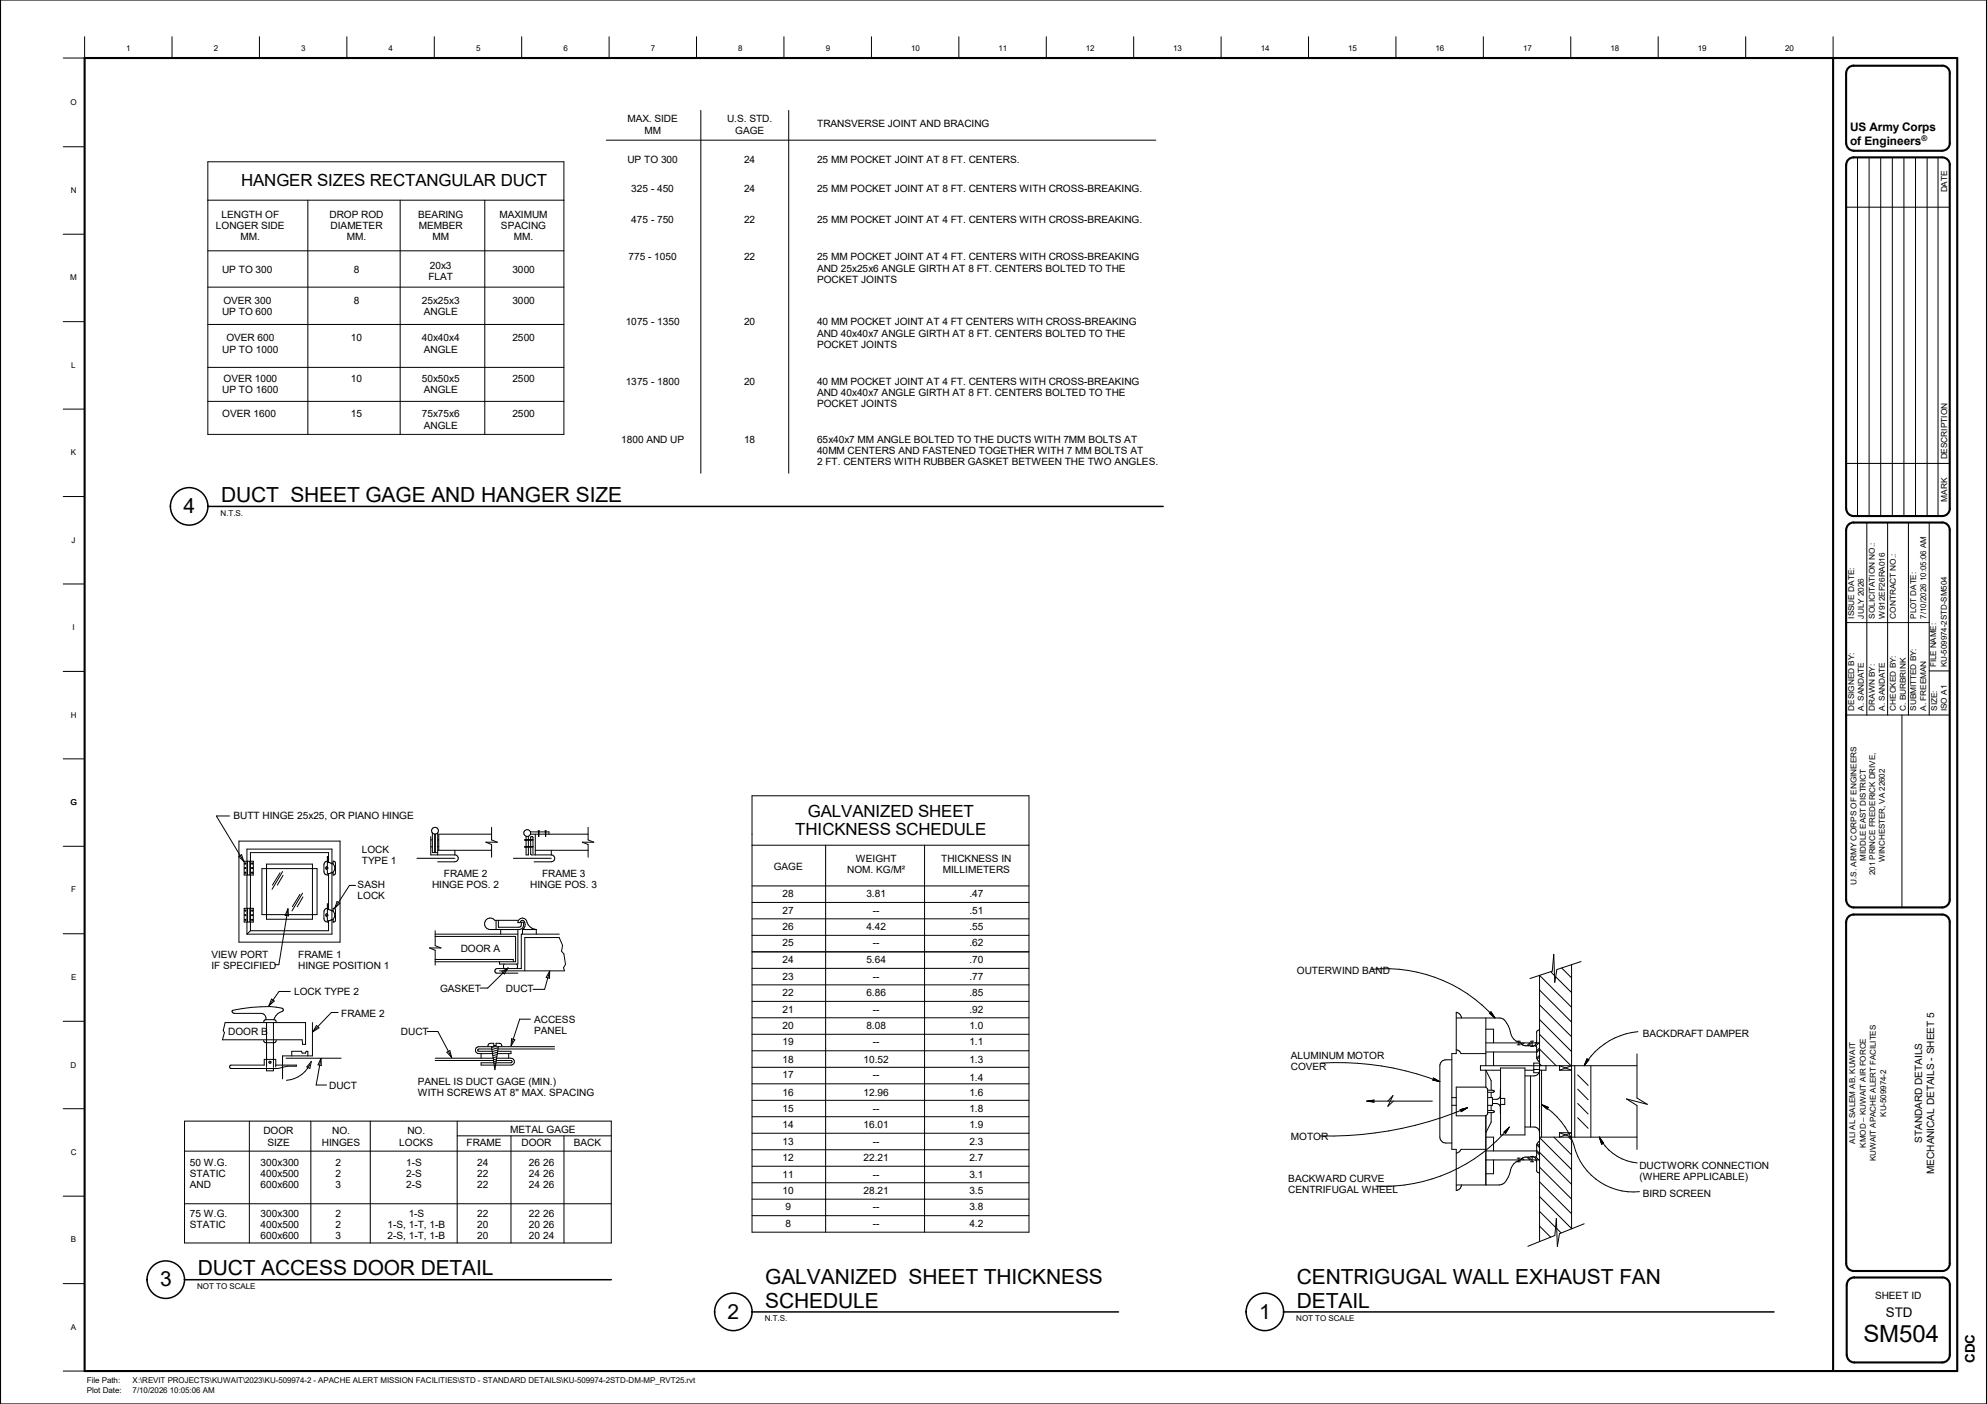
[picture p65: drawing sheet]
<svg xmlns="http://www.w3.org/2000/svg" width="841mm" height="594mm" viewBox="0 0 841 594" stroke-linecap="round" stroke-linejoin="round" font-family="sans-serif">
<defs><g id="words">
<text font-size="10.1" x="788.8" y="567.9">SM504</text>
<g font-size="8.8">
<text x="93.6" y="212.4">DUCT SHEET GAGE AND HANGER SIZE</text>
<text x="77.6" y="217.1">4</text>
<text x="83.7" y="539.6">DUCT ACCESS DOOR DETAIL</text>
<text x="67.7" y="544.3">3</text>
<text x="323.9" y="543.4">GALVANIZED SHEET THICKNESS</text>
<text x="548.9" y="543.4">CENTRIGUGAL WALL EXHAUST FAN</text>
<text x="308" y="558">2</text>
<text x="323.9" y="553.3">SCHEDULE</text>
<text x="532.9" y="558">1</text>
<text x="548.9" y="553.3">DETAIL</text>
</g>
<g font-size="7.1">
<text x="102.1" y="78.8">HANGER SIZES RECTANGULAR DUCT</text>
<text x="341.9" y="345.7">GALVANIZED SHEET</text>
<text x="336.6" y="353.5">THICKNESS SCHEDULE</text>
</g>
<g font-size="5.6">
<text x="798.2" y="557.4">STD</text>
<text x="835.9" y="576.7" transform="rotate(-90 835.9 576.7)">CDC</text>
</g>
<g font-size="5">
<text x="783.1" y="55.5">US Army Corps</text>
<text x="783.1" y="61.3">of Engineers</text>
</g>
<g font-size="4.3">
<text x="345.8" y="53.8">TRANSVERSE JOINT AND BRACING</text>
<text x="265.6" y="68.9">UP TO 300</text>
<text x="314.9" y="68.9">24</text>
<text x="345.8" y="68.9">25 MM POCKET JOINT AT 8 FT. CENTERS.</text>
<text x="267.2" y="81.1">325 - 450</text>
<text x="314.9" y="81.1">24</text>
<text x="345.8" y="81.1">25 MM POCKET JOINT AT 8 FT. CENTERS WITH CROSS-BREAKING.</text>
<text x="267.2" y="94.4">475 - 750</text>
<text x="314.9" y="94.4">22</text>
<text x="345.8" y="94.4">25 MM POCKET JOINT AT 4 FT. CENTERS WITH CROSS-BREAKING.</text>
<text x="266" y="110.1">775 - 1050</text>
<text x="314.9" y="110.1">22</text>
<text x="345.8" y="110.1">25 MM POCKET JOINT AT 4 FT. CENTERS WITH CROSS-BREAKING</text>
<text x="94" y="115.4">UP TO 300</text>
<text x="149.7" y="115.4">8</text>
<text x="216.9" y="115.4">3000</text>
<text x="345.8" y="114.9">AND 25x25x6 ANGLE GIRTH AT 8 FT. CENTERS BOLTED TO THE</text>
<text x="345.8" y="119.6">POCKET JOINTS</text>
<text x="149.7" y="128.7">8</text>
<text x="216.9" y="128.7">3000</text>
<text x="264.8" y="137.6">1075 - 1350</text>
<text x="314.9" y="137.6">20</text>
<text x="345.8" y="137.6">40 MM POCKET JOINT AT 4 FT CENTERS WITH CROSS-BREAKING</text>
<text x="345.8" y="142.4">AND 40x40x7 ANGLE GIRTH AT 8 FT. CENTERS BOLTED TO THE</text>
<text x="148.5" y="144.4">10</text>
<text x="216.9" y="144.4">2500</text>
<text x="345.8" y="147.2">POCKET JOINTS</text>
<text x="148.5" y="161.7">10</text>
<text x="216.9" y="161.7">2500</text>
<text x="264.8" y="162.7">1375 - 1800</text>
<text x="314.9" y="162.7">20</text>
<text x="345.8" y="167.5">AND 40x40x7 ANGLE GIRTH AT 8 FT. CENTERS BOLTED TO THE</text>
<text x="345.8" y="162.7">40 MM POCKET JOINT AT 4 FT. CENTERS WITH CROSS-BREAKING</text>
<text x="345.8" y="172.3">POCKET JOINTS</text>
<text x="148.5" y="176.7">15</text>
<text x="216.9" y="176.7">2500</text>
<text x="262.9" y="187.2">1800 AND UP</text>
<text x="314.9" y="187.2">18</text>
<text x="345.8" y="187.2">65x40x7 MM ANGLE BOLTED TO THE DUCTS WITH 7MM BOLTS AT</text>
<text x="345.8" y="192">40MM CENTERS AND FASTENED TOGETHER WITH 7 MM BOLTS AT</text>
<text x="345.8" y="196.8">2 FT. CENTERS WITH RUBBER GASKET BETWEEN THE TWO ANGLES.</text>
<text x="98.8" y="346.8">BUTT HINGE 25x25, OR PIANO HINGE</text>
<text x="327.5" y="368.2">GAGE</text>
<text x="331.3" y="379.5">28</text>
<text x="366.7" y="379.5">3.81</text>
<text x="410.3" y="379.5">.47</text>
<text x="331.3" y="386.7">27</text>
<text x="369.5" y="386.7">--</text>
<text x="410.3" y="386.7">.51</text>
<text x="331.3" y="393.6">26</text>
<text x="366.7" y="393.6">4.42</text>
<text x="410.3" y="393.6">.55</text>
<text x="331.3" y="400.4">25</text>
<text x="369.5" y="400.4">--</text>
<text x="410.3" y="400.4">.62</text>
<text x="195" y="402.8">DOOR A</text>
<text x="331.3" y="407.5">24</text>
<text x="366.7" y="407.5">5.64</text>
<text x="410.3" y="407.5">.70</text>
<text x="548.9" y="412.2">OUTERWIND BAND</text>
<text x="186.3" y="419.9">GASKET</text>
<text x="214.2" y="419.9">DUCT</text>
<text x="331.3" y="414.5">23</text>
<text x="369.5" y="414.5">--</text>
<text x="410.3" y="414.5">.77</text>
<text x="124.5" y="421.2">LOCK TYPE 2</text>
<text x="331.3" y="421.6">22</text>
<text x="366.7" y="421.6">6.86</text>
<text x="410.3" y="421.6">.85</text>
<text x="144.4" y="430.1">FRAME 2</text>
<text x="331.3" y="428.5">21</text>
<text x="369.5" y="428.5">--</text>
<text x="410.3" y="428.5">.92</text>
<text x="331.3" y="435.4">20</text>
<text x="366.7" y="435.4">8.08</text>
<text x="410.3" y="435.4">1.0</text>
<text x="96.6" y="438">DOOR B</text>
<text x="169.7" y="438">DUCT</text>
<text x="331.3" y="442.3">19</text>
<text x="369.5" y="442.3">--</text>
<text x="410.3" y="442.3">1.1</text>
<text x="695.3" y="439">BACKDRAFT DAMPER</text>
<text x="331.3" y="449.6">18</text>
<text x="365.5" y="449.6">10.52</text>
<text x="410.3" y="449.6">1.3</text>
<text x="139.3" y="460.7">DUCT</text>
<text x="331.3" y="456.2">17</text>
<text x="369.5" y="456.2">--</text>
<text x="410.3" y="457.5">1.4</text>
<text x="331.3" y="463.7">16</text>
<text x="365.5" y="463.7">12.96</text>
<text x="410.3" y="463.7">1.6</text>
<text x="331.3" y="470.4">15</text>
<text x="369.5" y="470.4">--</text>
<text x="410.3" y="470.4">1.8</text>
<text x="215.9" y="479.5">METAL GAGE</text>
<text x="331.3" y="477.3">14</text>
<text x="365.5" y="477.3">16.01</text>
<text x="410.3" y="477.3">1.9</text>
<text x="197.5" y="485.1">FRAME</text>
<text x="220.7" y="485.1">DOOR</text>
<text x="242.9" y="485.1">BACK</text>
<text x="331.3" y="484.4">13</text>
<text x="369.5" y="484.4">--</text>
<text x="410.3" y="484.4">2.3</text>
<text x="546.4" y="482.6">MOTOR</text>
<text x="813.6" y="483.7" transform="rotate(-90 813.6 483.7)">STANDARD DETAILS</text>
<text x="331.3" y="491.3">12</text>
<text x="365.5" y="491.3">22.21</text>
<text x="410.3" y="491.3">2.7</text>
<text x="818.7" y="496.7" transform="rotate(-90 818.7 496.7)">MECHANICAL DETAILS - SHEET 5</text>
<text x="331.3" y="498.3">11</text>
<text x="369.5" y="498.3">--</text>
<text x="410.3" y="498.3">3.1</text>
<text x="331.3" y="505.3">10</text>
<text x="365.5" y="505.3">28.21</text>
<text x="410.3" y="505.3">3.5</text>
<text x="695.3" y="506.5">BIRD SCREEN</text>
<text x="332.4" y="512.1">9</text>
<text x="369.5" y="512.1">--</text>
<text x="410.3" y="512.1">3.8</text>
<text x="332.4" y="519.2">8</text>
<text x="369.5" y="519.2">--</text>
<text x="410.3" y="519.2">4.2</text>
<text x="793.6" y="549.7">SHEET ID</text>
</g>
<g font-size="4.2">
<text x="265.6" y="51.8">MAX. SIDE</text>
<text x="307.7" y="51.8">U.S. STD.</text>
<text x="272.8" y="56.6">MM</text>
<text x="311.1" y="56.6">GAGE</text>
<text x="93.8" y="92.1">LENGTH OF</text>
<text x="139.5" y="92.1">DROP ROD</text>
<text x="177" y="92.1">BEARING</text>
<text x="211.5" y="92.1">MAXIMUM</text>
<text x="91.4" y="96.9">LONGER SIDE</text>
<text x="101.9" y="101.6">MM.</text>
<text x="140" y="96.9">DIAMETER</text>
<text x="146.9" y="101.6">MM.</text>
<text x="177.2" y="96.9">MEMBER</text>
<text x="183.1" y="101.6">MM</text>
<text x="212" y="96.9">SPACING</text>
<text x="217.6" y="101.6">MM.</text>
<text x="182" y="113.6">20x3</text>
<text x="181.3" y="118.4">FLAT</text>
<text x="94.5" y="128.7">OVER 300</text>
<text x="178.6" y="128.7">25x25x3</text>
<text x="94" y="133.4">UP TO 600</text>
<text x="179.4" y="133.4">ANGLE</text>
<text x="94.1" y="149.2">UP TO 1000</text>
<text x="95.8" y="144.4">OVER 600</text>
<text x="178.6" y="144.4">40x40x4</text>
<text x="179.4" y="149.2">ANGLE</text>
<text x="94.6" y="161.7">OVER 1000</text>
<text x="178.6" y="161.7">50x50x5</text>
<text x="94.1" y="166.5">UP TO 1600</text>
<text x="179.4" y="166.5">ANGLE</text>
<text x="94.1" y="176.7">OVER 1600</text>
<text x="178.6" y="176.7">75x75x6</text>
<text x="179.4" y="181.4">ANGLE</text>
<text x="153.2" y="360.8">LOCK</text>
<text x="153.2" y="365.6">TYPE 1</text>
<text x="362.2" y="364.7">WEIGHT</text>
<text x="398.4" y="364.7">THICKNESS IN</text>
<text x="187.9" y="371">FRAME 2</text>
<text x="229.4" y="371">FRAME 3</text>
<text x="358.6" y="369.4">NOM. KG/M²</text>
<text x="399.1" y="369.4">MILLIMETERS</text>
<text x="151.4" y="375.5">SASH</text>
<text x="182.9" y="375.8">HINGE POS. 2</text>
<text x="224.4" y="375.8">HINGE POS. 3</text>
<text x="151.4" y="380.3">LOCK</text>
<text x="89.5" y="405.3">VIEW PORT</text>
<text x="126.2" y="405.3">FRAME 1</text>
<text x="89.5" y="410.1">IF SPECIFIED</text>
<text x="126.2" y="410.1">HINGE POSITION 1</text>
<text x="226.1" y="432.9">ACCESS</text>
<text x="226.1" y="437.7">PANEL</text>
<text x="546.4" y="447.9">ALUMINUM MOTOR</text>
<text x="546.4" y="452.7">COVER</text>
<text x="176.8" y="459.1">PANEL IS DUCT GAGE (MIN.)</text>
<text x="176.8" y="463.9">WITH SCREWS AT 8&quot; MAX. SPACING</text>
<text x="111.5" y="480">DOOR</text>
<text x="113.2" y="484.8">SIZE</text>
<text x="136.3" y="484.8">HINGES</text>
<text x="140.6" y="480">NO.</text>
<text x="169" y="484.8">LOCKS</text>
<text x="172.4" y="480">NO.</text>
<text x="80.3" y="493.2">50 W.G.</text>
<text x="80.3" y="498">STATIC</text>
<text x="110.3" y="493.2">300x300</text>
<text x="110.3" y="498">400x500</text>
<text x="142" y="493.2">2</text>
<text x="142" y="498">2</text>
<text x="172" y="493.2">1-S</text>
<text x="172" y="498">2-S</text>
<text x="201.9" y="493.2">24</text>
<text x="201.9" y="498">22</text>
<text x="223.9" y="493.2">26 26</text>
<text x="223.9" y="498">24 26</text>
<text x="693.9" y="494.6">DUCTWORK CONNECTION</text>
<text x="80.3" y="502.7">AND</text>
<text x="110.3" y="502.7">600x600</text>
<text x="142" y="502.7">3</text>
<text x="172" y="502.7">2-S</text>
<text x="201.9" y="502.7">22</text>
<text x="223.9" y="502.7">24 26</text>
<text x="545.3" y="500.1">BACKWARD CURVE</text>
<text x="693.9" y="499.4">(WHERE APPLICABLE)</text>
<text x="545.3" y="504.9">CENTRIFUGAL WHEEL</text>
<text x="80.3" y="514.9">75 W.G.</text>
<text x="110.3" y="514.9">300x300</text>
<text x="142" y="514.9">2</text>
<text x="173" y="514.9">1-S</text>
<text x="201.9" y="514.9">22</text>
<text x="223.9" y="514.9">22 26</text>
<text x="80.3" y="519.7">STATIC</text>
<text x="110.3" y="519.7">400x500</text>
<text x="142" y="519.7">2</text>
<text x="164" y="519.7">1-S, 1-T, 1-B</text>
<text x="201.9" y="519.7">20</text>
<text x="223.9" y="519.7">20 26</text>
<text x="110.3" y="524.5">600x600</text>
<text x="142" y="524.5">3</text>
<text x="164" y="524.5">2-S, 1-T, 1-B</text>
<text x="201.9" y="524.5">20</text>
<text x="223.9" y="524.5">20 24</text>
</g>
<g font-size="3.5">
<text x="824.1" y="81.4" transform="rotate(-90 824.1 81.4)">DATE</text>
<text x="824.1" y="194.4" transform="rotate(-90 824.1 194.4)">DESCRIPTION</text>
<text x="824.1" y="212.2" transform="rotate(-90 824.1 212.2)">MARK</text>
</g>
<g font-size="3.4">
<text x="53.5" y="21.5">1</text>
<text x="90.5" y="21.5">2</text>
<text x="127.5" y="21.5">3</text>
<text x="164.5" y="21.5">4</text>
<text x="201.5" y="21.5">5</text>
<text x="238.5" y="21.5">6</text>
<text x="275.5" y="21.5">7</text>
<text x="312.5" y="21.5">8</text>
<text x="349.5" y="21.5">9</text>
<text x="385.6" y="21.5">10</text>
<text x="422.6" y="21.5">11</text>
<text x="459.6" y="21.5">12</text>
<text x="496.6" y="21.5">13</text>
<text x="533.7" y="21.5">14</text>
<text x="570.7" y="21.5">15</text>
<text x="607.7" y="21.5">16</text>
<text x="644.7" y="21.5">17</text>
<text x="681.6" y="21.5">18</text>
<text x="718.6" y="21.5">19</text>
<text x="755.6" y="21.5">20</text>
<text x="29.8" y="44.6">O</text>
<text x="29.9" y="81.6">N</text>
<text x="29.8" y="118.6">M</text>
<text x="30.2" y="155.6">L</text>
<text x="30" y="192.6">K</text>
<text x="93.3" y="218.1">N.T.S.</text>
<text x="30.3" y="229.6">J</text>
<text x="784.8" y="261.7" transform="rotate(-90 784.8 261.7)">ISSUE DATE:</text>
<text x="788.9" y="261.7" transform="rotate(-90 788.9 261.7)">JULY 2026</text>
<text x="793.6" y="261.7" transform="rotate(-90 793.6 261.7)">SOLICITATION NO.:</text>
<text x="797.8" y="261.7" transform="rotate(-90 797.8 261.7)">W912EF26RA016</text>
<text x="802.4" y="261.7" transform="rotate(-90 802.4 261.7)">CONTRACT NO.:</text>
<text x="811.1" y="261.7" transform="rotate(-90 811.1 261.7)">PLOT DATE:</text>
<text x="815.2" y="261.7" transform="rotate(-90 815.2 261.7)">7/10/2026 10:05:06 AM</text>
<text x="30.7" y="266.6">I</text>
<text x="819.6" y="282.3" transform="rotate(-90 819.6 282.3)">FILE NAME:</text>
<text x="824.1" y="282.3" transform="rotate(-90 824.1 282.3)">KU-509974-2STD-SM504</text>
<text x="29.9" y="303.6">H</text>
<text x="784.8" y="300.8" transform="rotate(-90 784.8 300.8)">DESIGNED BY:</text>
<text x="788.9" y="300.8" transform="rotate(-90 788.9 300.8)">A. SANDATE</text>
<text x="793.6" y="300.8" transform="rotate(-90 793.6 300.8)">DRAWN BY:</text>
<text x="797.8" y="300.8" transform="rotate(-90 797.8 300.8)">A. SANDATE</text>
<text x="802.4" y="300.8" transform="rotate(-90 802.4 300.8)">CHECKED BY:</text>
<text x="806.6" y="300.8" transform="rotate(-90 806.6 300.8)">C. BURBRINK</text>
<text x="811.1" y="300.8" transform="rotate(-90 811.1 300.8)">SUBMITTED BY:</text>
<text x="815.2" y="300.8" transform="rotate(-90 815.2 300.8)">A. FREEMAN</text>
<text x="820" y="300.8" transform="rotate(-90 820 300.8)">SIZE:</text>
<text x="824.1" y="300.9" transform="rotate(-90 824.1 300.9)">ISO A1</text>
<text x="29.8" y="340.6">G</text>
<text x="789.7" y="364.2" transform="rotate(-90 789.7 364.2)">MIDDLE EAST DISTRICT</text>
<text x="797.7" y="364.6" transform="rotate(-90 797.7 364.6)">WINCHESTER, VA 22602</text>
<text x="793.7" y="370.2" transform="rotate(-90 793.7 370.2)">201 PRINCE FREDERICK DRIVE,</text>
<text x="30.1" y="377.6">F</text>
<text x="785.8" y="374.5" transform="rotate(-90 785.8 374.5)">U.S. ARMY CORPS OF ENGINEERS</text>
<text x="30.1" y="414.7">E</text>
<text x="29.9" y="451.7">D</text>
<text x="798.3" y="472.5" transform="rotate(-90 798.3 472.5)">KU-509974-2</text>
<text x="785.2" y="483.9" transform="rotate(-90 785.2 483.9)">ALI AL SALEM AB, KUWAIT</text>
<text x="789.7" y="485.6" transform="rotate(-90 789.7 485.6)">KMOD – KUWAIT AIR FORCE</text>
<text x="29.9" y="488.8">C</text>
<text x="794" y="491.3" transform="rotate(-90 794 491.3)">KUWAIT APACHE ALERT FACILITES</text>
<text x="30" y="525.7">B</text>
<text x="83.4" y="545.4">NOT TO SCALE</text>
<text x="30" y="562.7">A</text>
<text x="323.7" y="559">N.T.S.</text>
<text x="548.6" y="559">NOT TO SCALE</text>
<text x="36.8" y="585.4">File Path:</text>
<text x="56.1" y="585.4">X:\REVIT PROJECTS\KUWAIT\2023\KU-509974-2 - APACHE ALERT MISSION FACILITIES\STD - STANDARD DETAILS\KU-509974-2STD-DM-MP_RVT25.rvt</text>
<text x="36.8" y="589.5">Plot Date:</text>
<text x="56.1" y="589.5">7/10/2026 10:05:06 AM</text>
</g>
<text font-size="3.3" x="813.3" y="59.8">®</text>
</g></defs>
<g fill="none" stroke="#000" stroke-width=".42">
<path d="M35.8 15.5v9.1h-9M72.8 15.5v9.1M109.8 15.5v9.1M146.8 15.5v9.1M183.8 15.5v9.1M220.8 15.5v9.1M257.8 15.5v9.1M294.8 15.5v9.1M331.8 15.5v9.1M368.9 15.5v9.1M405.8 15.5v9.1M442.8 15.5v9.1"/>
<path d="M479.8 15.5v9.1M516.8 15.5v9.1M553.8 15.5v9.1M590.8 15.5v9.1M627.8 15.5v9.1M664.8 15.5v9.1M701.8 15.5v9.1M738.9 15.5v9.1M775.9 15.5v9.1M256.6 59.3h232.6M296.6 46.7v153.5M333.8 46.7v153.5"/>
<path d="M26.8 62.1h9M88 68.5h150.7v115.3h-150.7zM786.2 66.6v151.8M791.1 66.6v151.8M796 66.6v151.8M800.9 66.6v151.8M805.9 66.6v151.8M810.8 66.6v151.8M815.7 66.6v151.8M820.3 66.6v151.8M26.8 99.1h9M88 84.7h150.7"/>
<path d="M130.3 84.7v99.1M169.4 84.7v99.1M205.2 84.7v99.1M781.4 87.7h43.8M88 106.1h150.7M26.8 136.1h9M88 121.5h150.7M88 137.3h150.7M88 155.4h150.7M26.8 173.1h9M88 169.8h150.7M781.4 196.1h43.8"/>
<path d="M26.8 210.1h9M790.2 221.1v81.5M799 221.1v81.5M807.8 221.1v81.5M816.6 221.1v81.5M26.8 247.1h9M781.4 263.4h35.2M26.8 284.1h9M816.6 283.9h8.6M781.4 302.6h43.8M805 302.6v81.4M26.8 321.1h9"/>
<path d="M318.3 336.7h117.2v184.7h-117.2zM26.8 358.1h9M97.2 345.3h-5.6l11.6 19.2M101.1 355.9h42.8v42.8h-42.8zM104.5 359.3h36v36h-36zM182.3 353.9v7.8h10.2M182.3 358.3h.7M182.3 355.4h.7M183 352.5v8.3h1v-7.8M184.3 353v7.8h1M185.3 359.8h22.8M185.3 352.5v9.2"/>
<path d="M185.3 358.3h.4M185.3 355.4h.4M192.5 359.8v1.9M208.1 353h-22.4v6.8M208.1 350.1v5.3l2.4 1h-4.8l2.4 .9v5.4M222.2 358.3h3.4M222.2 355.4h3.4M222.2 358.1l3.4 .2-3.4 .2zM222.2 355.2l3.4 .2-3.4 .2zM222.7 353.9v7.8h.9v-7.8M224.5 353h24.4M224.5 352h7.9v1"/>
<path d="M226.6 359.8h22.3M226.6 353v8.7M227.8 351.5h.4l-.2 2.4zM228 351.5v2.4M230.8 351.5h.3l-.2 2.4zM230.9 351.5v2.4M233.3 359.8v1.9M248.9 350.1v5.3l2.4 1h-4.8l2.4 .9v5.4M318.3 357.6h117.2M349.5 357.6v163.8M391.3 357.6v163.8M101 362.4l1.3-.7 .9 2.8z"/>
<path d="M103.3 364.4h3.9v5.8h-3.9zM103.7 365.2l.4 .2-.2 .2h-.2zM103.7 367.1l.4 .2-.2 .2h-.2zM103.7 369.1l.4 .2-.2 .2h-.2zM104.8 364.4v5.8M105.7 364.4v5.8M106.6 365.2l.4 .2-.2 .2h-.2zM106.6 367.1l.4 .2-.2 .2h-.2zM106.6 369.1l.4 .2-.2 .2h-.2zM110.9 367.5h23.3v19.5h-23.3zM112.8 365.6h19.4v23.4h-19.4zM118.5 369.3l-3.2 5.2"/>
<path d="M119.6 368.8l-4.5 7.5M119.8 370.4l-2.4 4.1M127 378.5l-3.3 5.2M128.1 377.9l-4.5 7.5M128.2 379.5l-2.4 4.2M138.4 367.1h.3v.4l-.4-.2zM138.6 364.4a1.45 1.45 0 0 0-1.5 1.4v3a1.45 1.45 0 0 0 2 1.4M138.6 364.9l1.9 .6M138.8 364.9l-.2-2.4v4.1l-.7 .5v.4l.7 .5v1.7l1.9-.6M139.1 364.9v-4.1h-33.1v33M139.1 369.7v15.2M140.5 365.2a2.4 2.4 0 0 1 0 4.2"/>
<path d="M141 365.6v-1.2l.6 .1 .4 .6v4.4l-.4 .6-.6 .1v-1.2M150.5 374.6h-2.6l-6.2 9.7M176.5 363.2h16M192.5 361.7a1.46 1.46 0 0 1 1.5 1.5 1.46 1.46 0 0 1-1.5 1.5h-7.2M217.3 363.2h16M225.6 361.2v-6.9l-.6-.4-.4 .4 .1 7.3 8.6 .1M233.3 361.7a1.46 1.46 0 0 1 1.5 1.5 1.46 1.46 0 0 1-1.5 1.5h-7.2M318.3 374.9h117.2M26.8 395.1h9M103.3 384.3h3.9v5.8h-3.9zM103.7 389l.4 .2-.2 .2zM103.7 387.1l.2 .3z"/>
<path d="M103.7 385.1l.2 .4zM104.8 384.3v5.8M105.7 384.3v5.8M106 393.8l-1.5 1.5M106.6 389l.4 .2-.2 .2zM106.6 387.1l.2 .3zM106.6 385.1l.2 .4zM121.9 384.6l.2 3-1.4-.3zM121.9 384.6l-3.9 23.6h-1.7M138.4 387h.3v.5l-.4-.2zM138.6 382.4v4.1l-.7 .5v.5l.7 .5v1.7l1.9-.7M138.6 384.3a1.45 1.45 0 0 0-1.5 1.5v2.9a1.45 1.45 0 0 0 2 1.4"/>
<path d="M138.6 384.8l1.9 .6M138.8 382.4v2.4M139.1 389.6v4.2h-33.1M140.5 385.1a2.4 2.4 0 0 1 0 4.2M141 385.5v-1.2l.6 .1 .4 .7v4.3l-.4 .7h-.6v-1.1M142.7 381.5l1.1 .7-2.1 2.1zM184.2 395.3h35M184.2 396.2h34v10.8h-34M184.2 393.8v6.3l2.4 1h-4.8l2.4 1v6.3M210 389.4v3.9M210.9 389.4v2.9h8.8l.8-.4 .1-1.7h1a2.28 2.28 0 0 1-1.9 3.1h-12.2a2.43 2.43 0 0 1-2.1-3.5 2.43 2.43 0 0 1 4.1-.4h9.7M211.9 393.3v2"/>
<path d="M219.2 393.3v14.6h-7.8v-.9M221.1 393.3h5.9M221.1 393.3a2.22 2.22 0 0 0 0-3.9l-.5 .2-.4 .8h-1a1.95 1.95 0 0 1 1.9-1.9 1.95 1.95 0 0 1 2 1.9 4.6 4.6 0 0 0 3.9 2.9M221.1 393.3v2M227 393.3v2M236.7 395.3h-16.1v14.5h-10.2l-.9 .9a.91 .91 0 0 0 .9 1.1h8.8M318.3 381.8h117.2M318.3 388.8h117.2M318.3 395.8h117.2M122.9 419.5h-4.8l-4.3 6M184.2 406h33.1v1M211.4 410.8h27.5l-.4-1.3 .9-1.4-.7-4.5-1-1.1 .4-2.5-1.4-3.3h-14.6v14.1"/>
<path d="M212.5 411.1l2.6-1.5-1.6 2.5zM213.1 411.8l.2 .1M213.4 407.9l-.3 .6 .3 1.3M215.1 409.6l-8.7 8.5h-3.2M218.7 407.9a1.38 1.38 0 0 1 0 1.9M232.7 410.9l-2.2 7.7h-4.9M232.7 410.9l-.1 3-1.4-.3zM318.3 402.8h117.2M318.3 409.7h117.2M318.3 416.7h117.2M580.5 410.2a62 62 0 0 1 52.3 20.5M651.6 418.9l13.6 13.6"/>
<path d="M656.3 411.1l1.6 1.7M658.5 413.3l6.7 6.7M661 409.6l4.2 4.2M665.2 408.2v111.8M669.2 406.9l-10.2 3.4-.9 5.4-.5-11.9-.6 7.1-9.4 3.2M26.8 432.1h9M95.3 432.7h34v9.2h-1.2l-.2-1.9h-33.8l.9-3.1-.5-.8zM98.2 427.8l.1 .5 .9 .5h11.4a2.14 2.14 0 0 1 2 2.7M98.2 427.9l.1-.2a49.4 49.4 0 0 1 21.4-.9 .73 .73 0 0 1-.3 1.2 4.9 4.9 0 0 0-3.5 3.5M112.6 431.5l-.5 .1-.5 .8M112.6 431.5h3.4l.5 .1 .4 .8M112.8 432.7v19"/>
<path d="M114.9 422.7l1.2 .9-2.3 1.9zM115.7 432.7v19M132.2 432.7v14.1h-12.6v9.7M133.9 433.9l1.1 1-2.5 1.6zM143.1 428.4h-2.8l-7.8 8.1M180.8 436.5h4.5l5.9 11M216.5 439.5l1.4 .5-1.6 2.5zM224.5 431.2h-4.5l-3.7 11.3M318.3 423.7h117.2M318.3 430.7h117.2M318.3 437.6h117.2M616.4 430.7h18.2a4.5 4.5 0 0 1 3.8 3.4l.5 1.2a6.2 6.2 0 0 0 4.7 6 2.38 2.38 0 0 0 2.2 1.2h3.9l.6 .3 .1 4.4a2.48 2.48 0 0 0 1.2 2.1"/>
<path d="M618.6 430.7a2.77 2.77 0 0 0-2.2-2.4v17.5h-1.9v40.5h1.9v17.5a2.63 2.63 0 0 0 2.2-2.4M628.9 430.7v20.2M628.9 435.5h3.3v5.8M630.3 428.7l2.5 2M630.4 428.7h.4M630.6 428.8l2 1.7M630.9 428.7v.1M631 428.2l-.1 .4M631 428l1.8 2.7M631.1 428.2l1.4 2.2M631.1 428.5l-.1 .3M631.1 428.5l1.1 1.6-1.5-1.2"/>
<path d="M631.1 428.8l.1-.2 .8 1.3M631.2 428.9l-.1 .1M631.2 428.8l.7 .9M631.2 428.8l.5 .7M651.6 435.9a.93 .93 0 0 0-1.2 .9v3.8l-.6 .7M651.6 437.7l13.3 13.2M651.6 431.4l13.6 13.6M651.6 425.2l13.6 13.5M665.2 426.2l-13.6-13.5v112.7M693.2 436.5a29.6 29.6 0 0 0-22.7 14.4M111.6 440.2l.1 .5 .9 .5h3.4l.5-.1 .4-.9M112.8 452.1v1h2.9v-1"/>
<path d="M114 449.2h.6v.6h-.6zM116.7 450.7h8.7v.4h-3.9l-3.8 1h-20l-.5-.4 .2-.9 .3-.1h14.1v-2.4h4.9v3.2M121.1 447.8h23.3M123.5 446.8v-2h4.1l.3 .8h1.4l.3-.8h.7v2M131.1 450.5a11.9 11.9 0 0 1-9.9 6.6M131.8 449.1l-.7 3-1.2-.7zM135.8 447.8l-2 11.3h4.4M135.8 447.8l.2 3-1.4-.2zM184.2 447.8h24.5M184.2 448.7h24.7M189.1 445.2l1.3-.7 .8 3zM203.6 445.8v2"/>
<path d="M206.5 442.9a1.13 1.13 0 0 1 1-1.4h1.5v.9h1v-.9h1.4a1.11 1.11 0 0 1 1 1.4M208 442.9l1.5 9.7 1.4-9.7M208.2 443.9h-5.6l-.4 .5 .4 .4h5.7M209 449.7h-5.4v1h5.6M209.2 442.9l-1.1 .3M209.7 450.9l-.4 .2M209.9 450l-.8 .2M210 449l-1 .3M210.1 448.7h6.2l.4 .5-.4 .5h-6.4M210.1 448.1l-1.3 .3M210.2 447.8h6a1.46 1.46 0 0 1 1.5 1.4 1.46 1.46 0 0 1-1.4 1.5h-6.5M210.3 447.1l-1.6 .5"/>
<path d="M210.4 446.2l-1.8 .5M210.7 444.8h5.6v1h-5.8M210.7 444.3l-2.4 .7M210.8 443.9h23.9M210.9 443.4l-2.7 .7M215.3 445.8v2M234.7 442.9h-32.1a1.46 1.46 0 0 0-1.4 1.5 1.46 1.46 0 0 0 1.5 1.4h5.7l2.2-.6M318.3 444.6h117.2M318.3 451.6h117.2M318.3 458.6h117.2M559.3 449.8a118.8 118.8 0 0 1 50.1 7.9M606.3 457l3.1 .7"/>
<path d="M606.6 456.1l2.8 1.6M606.7 456.2l-.1 .7M606.7 456.2l2.5 1.4M606.7 457l2.3 .5M606.7 456.9l-.2 .1M606.9 456.4l1.9 1.1M606.9 456.7l.1-.3 1.6 1-1.7-.5M606.9 456.8l-.5 .1M607.1 456.9l1.3 .4M607.1 456.6l-.1 .2M607.1 456.6l1 .6M607.1 456.6l.1 .2"/>
<path d="M607.2 456.7l.7 .4M614.5 448.4a4.9 4.9 0 0 0-4.3 .8l-.8 1.8v30.1a2.61 2.61 0 0 0 2.6 2.6h2.5M616.4 444.2a2.64 2.64 0 0 1 2 1.6h10.5M628.9 460h-12.5v12.1h12.5M628.9 441.3h22.7M628.9 460v-7.2l2.2 4.5v4M628.9 445.1h21.5M628.9 460l.8 .8v10.6l-.8 .7M632.2 445.1v5.8M635.1 451.9h10.4v28.3h-10.4zM642.2 442.1h1.3M642.2 440.6h1.3"/>
<path d="M642.9 440.6v1.5M644.4 441.3l-.5 .4M645.1 441.3l-.8 .7M645.5 452.8h3.7M647.5 441.3l-1.2 1.2M647.8 440.6h1.3M647.8 442.8h1.3M647.8 455.3v21.6M648.2 441.3l-1.2 1.2M648.5 440.6v2.2M649.2 452.5h2.4M650.6 441.3l-1.2 1.2"/>
<path d="M651.3 441.3l-1.2 1.2M651.6 449.8h-2.4v4.1h2.2M651.6 450.1l.8 .8M651.6 443.9l7.1 7M651.6 443.4l-1.1 1.2M651.6 444.1l-1.2 1.2M651.6 447.3l-1 .9M651.6 446.5l-1.1 1.2M652.5 452.8v28.4M654.3 450.9v1.9h-2.7a2.31 2.31 0 0 1-2.3 2.5h-3.8M660.1 450.9l5 1.9h-5zM665.2 450.9l-5.1 1.9"/>
<path d="M666.5 450.9v30.3M667.8 454.8l4.4 4.5M671.7 448.6l-.7 1.6 1.2-1.5M671.7 448.8l-.5 .9M671.7 448.9l-.2 .4M671.7 448.2l-1.1 2.5M671.7 448.5l-1 2.1M671.7 448.7v.1M671.7 448.6l.1 .1M671.7 448.4h.1M671.8 448.5l.1 .1M671.9 448.5l.3 .1"/>
<path d="M672.3 448.5l-.6-.5-1.2 2.9M672.3 448.5l.2-.1-2 2.5M672.3 448.6l-1.4 1.8M673.4 450.9v30.3M692.9 450.9h-66.3v1.9h8.5M692.9 445.9v18.7l4.3 2.7-8.8-2.3 4.5 2.8v18.6M26.8 469.1h9M78.1 474.4h180.6v51.5h-180.6zM105.5 474.4v51.5M131.6 474.4v51.5M156.7 474.4v51.5M193.5 474.4v51.5"/>
<path d="M318.3 465.6h117.2M318.3 472.5h117.2M318.3 479.5h117.2M578.5 465.9h27.8M578.5 465.9l3.2 .5M580.1 466h.8M581 465.8l-1.4 .2 1.8 .3M581.1 465.7l-1.7 .3 1.8 .2M581.1 465.9v.1M581.2 465.8v.1M581.3 465.6l-2.3 .3M581.3 465.7l-.1 .3"/>
<path d="M581.4 465.5l-.1 .1M581.6 465.5l-.3 .4 .3 .4M581.7 465.5l-3.2 .4M587.4 465.9l2.2-2.3-2.2 4.5 2.3-2.2M614.5 467.7h1.9M614.5 464.4h1.9M618 469.6l3.2-.9-2.8 1.7a.49 .49 0 0 0 .1-.6 .49 .49 0 0 0-.5-.2zM618.2 469.5l2.7-.7-2.3 1.4M618.6 469.9v.1M618.7 469.8v.1M618.7 469.6l.1 .1M618.7 469.6l1.1-.3-.8 .4"/>
<path d="M618.9 469.8l-.1 .1M620.1 469.1l-1.4 .5M620.4 469.1l-1.8 .6M620.5 469l-1.7 1M621.2 468.7a150.4 150.4 0 0 1-62.4 12M628.9 472.1v29.3M629.7 464.4h2v3.3h-2M629.7 469.9h2l.8 .5-.4 .3-2.4 .1M629.7 461.3h2l.8 .5-.4 .4h-2.4M631.1 462.2v2.2M631.1 467.7v2.2M631.1 470.8v4.1l-2.2 4.4"/>
<path d="M631.7 466.9l2.2 .2a1.57 1.57 0 0 1 1.1 1.6v2.5M635 460.9v3a1.65 1.65 0 0 1-1.6 1.3h-1.7M635.1 464.8h1.8v2.5h-1.8M637 478.9h-.2l1.6-1.5-1 1.7M637.1 478.8l.1 .1M637.1 479.1l.1 .2M637.2 479l.1 .1M637.3 479.1v.3M638 478l-.6 .8M638.1 477.8l-1.1 1M638.3 477.6l-.9 1.4-.2-.2M638.9 476.9a69.1 69.1 0 0 1-56.5 25"/>
<path d="M638.9 476.9l-2.4 2.2M638.9 476.9l-1.7 2.8-.1-.5-.5-.2M645.5 476.9h3.8a2.31 2.31 0 0 1 2.3 2.3M652.5 467.4l2.9 1.2h-.4M652.5 467.4l2.5 2M652.5 467.4a31.6 31.6 0 0 1 14.4 19.6 26 26 0 0 0 22.1 17.3M653.2 467.8l1.5 1.2M653.7 468.1l.9 .4M654.1 468.3l.5 .2M654.7 468.5l-1.3-.5 1.2 .9M654.7 468.5h-.1M654.7 468.6l-.1 .1"/>
<path d="M654.8 468.9l.1 .2M654.8 468.8l.2-.3-2.1-.9 2 1.6M654.8 468.5l-.1 .2M654.9 469.1v.2M654.9 468.6l-.1 .5M655.1 468.6l-.2 .5M660.1 479.3h5l-5 1.9zM660.1 479.3l5.1 1.9M667.8 460.8l4.4 4.5M667.8 466.9l4.4 4.5M667.8 472.9l4.4 4.5M78.1 487.1h180.6"/>
<path d="M193.5 480.6h65.2M216.3 480.6v45.3M238.7 480.6v45.3M318.3 486.5h117.2M318.3 493.5h117.2M628.9 481.2h3.3v5.8M628.9 486.3h-10.5a2.71 2.71 0 0 1-2 1.6M628.9 490.8h22.7M628.9 487h21.5M632.2 490.8v5.9h-3.3M642.2 490.1h1.3M642.2 491.6h1.3"/>
<path d="M642.9 490.1v1.5M643.9 490.4l.5 .4M644.3 490.1l.8 .7M646.3 489.6l1.2 1.2M647 489.6l1.2 1.2M647.8 491.6h1.3M647.8 489.3h1.3M648.5 489.3v2.3M649.4 489.6l1.2 1.2M649.8 490.8l.6 .7v3.8a.98 .98 0 0 0 1.2 .9M650.1 489.6l1.2 1.2M650.4 486.8l1.2 1.2"/>
<path d="M650.5 487.6l1.1 1.1M650.5 484.4l1.1 1.2M650.6 483.9l1 1M651.6 482.8l-1.1 1.5-.2 5-.5 .3-4.7 .1-1.5 1.1a6.4 6.4 0 0 0-4.7 6l-1.1 2.4a3.6 3.6 0 0 1-3.2 2.2h-18.2M651.6 487.6l13.6 13.5M651.6 493.9l13.6 13.5M651.6 481.4l13.6 13.5M651.6 481.2h41.3M657.7 481.2l7.5 7.5M664 481.2l1.2 1.2M677 481.2a20.2 20.2 0 0 0 16 10.9M677 481.2l1 2.9"/>
<path d="M677 481.2l1.8 2.6M677 481.2l1.7 2.5M677 481.4l1 2.7M677.1 481.6l1.5 2M677.3 482l.7 1.8 .3-.2M677.4 482.2l.5 1.4M677.5 482.4l.5 1M678 483.4h.2M678 483.6v.3M678.1 483.2l-.4-.6 .3 .8M678.1 483.4l-.1 .2M678.2 483.5l-.2 .1"/>
<path d="M678.7 483.7h-.5l-.2 .4M26.8 506.1h9M78.1 509.4h180.6M318.3 500.5h117.2M318.3 507.4h117.2M318.3 514.4h117.2M651.6 500.1l13.6 13.5M651.6 506.3l13.6 13.6M651.6 512.6l6.8 6.7M651.6 518.8l4.7 4.7M658.9 519.8l1.9 1.9M670.5 517.8l-10.4 4.2-.9 5.4-.5-11.8-.6 7.2-11.4 4.5"/>
<path d="M693.9 504.2l-4.9 .1M26.8 543.1h9M26.8 580.1h9"/>
<circle cx="184.1" cy="351.5" r="1.45"/>
<circle cx="223.1" cy="352.5" r="1.45"/>
</g>
<g fill="none" stroke="#000" stroke-width=".89">
<path d="M0 0v594.1M841 0v594.1M35.8 24.6h792.6v555.5h-792.6zM775.9 24.6v555.5M781.4 31v29.6M784.6 27.8h37.5M784.6 27.8a3.1 3.1 0 0 0-3.2 3.1M822.1 27.8a3.2 3.2 0 0 1 3.2 3.1M825.2 31v29.6M781.4 69.8v145.4M781.4 60.6a3.2 3.2 0 0 0 3.2 3.2M784.6 66.6h37.5a3.2 3.2 0 0 1 3.2 3.2v145.4a3.2 3.2 0 0 1-3.2 3.2h-37.5"/>
<path d="M784.6 63.8h37.5M784.6 66.6a3.1 3.1 0 0 0-3.2 3.2M825.3 60.6a3.2 3.2 0 0 1-3.2 3.2M781.4 215.2a3.2 3.2 0 0 0 3.2 3.2M781.4 224.3v156.5M784.6 221.1h37.5M784.6 221.1a3.1 3.1 0 0 0-3.2 3.1M822.1 221.1a3.2 3.2 0 0 1 3.1 3.1M825.2 224.3v156.5a3.2 3.2 0 0 1-3.1 3.2h-37.5M781.4 380.8a3.2 3.2 0 0 0 3.2 3.2M784.6 387h37.5a3.2 3.2 0 0 1 3.1 3.1l.1 144.5a3.2 3.2 0 0 1-3.2 3.2h-37.5a3.2 3.2 0 0 1-3.2-3.2v-144.5M784.6 387a3.1 3.1 0 0 0-3.2 3.1"/>
<path d="M782.6 541.4l1-.6 1.3-.3 37.2 .1a3.1 3.1 0 0 1 3.2 3.1v29.6a3.2 3.2 0 0 1-3.2 3.2h-37.2a3.2 3.2 0 0 1-3.2-3.2l-.1-29.6 .3-1.3z"/>
</g>
<circle cx="535.4" cy="555.1" r="7.9" fill="none" stroke="#000" stroke-width=".63"/>
<g fill="#fff">
<path d="M548.6 556h24.8v3.8h-24.8z"/>
<path d="M532.9 550.1h4.9v9.8h-4.9z"/>
<path d="M548.9 535.5h154.1v9.9h-154.1z"/>
<path d="M548.9 545.4h30.9v9.8h-30.9z"/>
</g>
<g fill="none" stroke="#000" stroke-width=".63">
<path d="M543.3 555.1h207.6"/>
<circle cx="70.2" cy="541.5" r="7.9"/>
</g>
<g fill="#fff">
<path d="M83.4 542.3h24.8v3.9h-24.8z"/>
<path d="M67.7 536.4h4.9v9.9h-4.9z"/>
<path d="M83.7 531.7h125.2v9.9h-125.2z"/>
</g>
<g fill="none" stroke="#000" stroke-width=".63">
<path d="M78.1 541.5h180.6"/>
<circle cx="80.1" cy="214.3" r="7.9"/>
</g>
<g fill="#fff">
<path d="M93.3 215.1h9.6v3.8h-9.6z"/>
<path d="M77.6 209.3h4.9v9.8h-4.9z"/>
<path d="M93.6 204.6h169.7v9.8h-169.7z"/>
</g>
<g fill="none" stroke="#000" stroke-width=".63">
<path d="M88 214.3h404.3"/>
<circle cx="310.4" cy="555.1" r="7.9"/>
</g>
<g fill="#fff">
<path d="M323.7 556h9.5v3.8h-9.5z"/>
<path d="M308 550.1h4.8v9.8h-4.8z"/>
<path d="M323.9 535.5h142.9v9.9h-142.9z"/>
<path d="M323.9 545.4h48v9.8h-48z"/>
</g>
<path d="M318.3 555.1h155.1" fill="none" stroke="#000" stroke-width=".63"/>
<use href="#words"/>
</svg>
